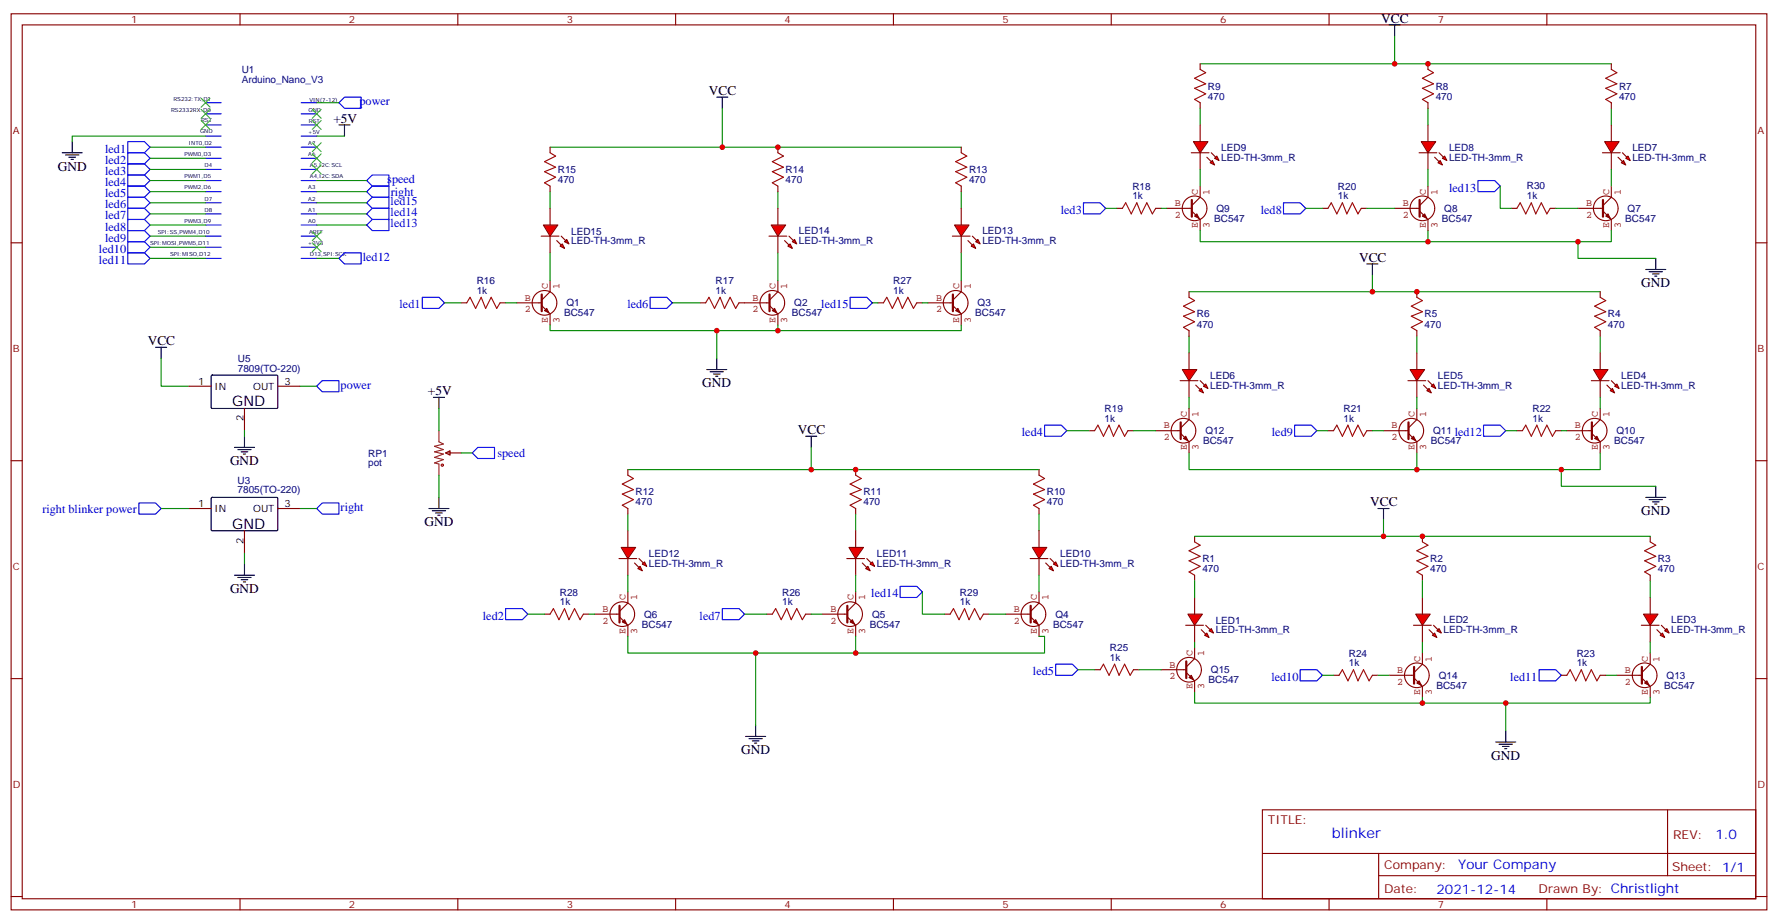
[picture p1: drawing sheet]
<svg xmlns="http://www.w3.org/2000/svg" width="564mm" height="292mm" viewBox="0 0 564 292" stroke-linecap="round" stroke-linejoin="round" font-family="sans-serif">
<defs><g id="words">
<g font-size="4.6">
<text x="73.7" y="128.9">GND</text>
<text x="73.7" y="167.7">GND</text>
</g>
<text font-size="4.6" fill="#00f" x="422.8" y="266">blinker</text>
<g font-size="4.2">
<text x="438.5" y="7.2">VCC</text>
<text x="225.1" y="30.1">VCC</text>
<text x="105.8" y="38.9">+5V</text>
<text x="18.3" y="54.1">GND</text>
<text x="431.4" y="83">VCC</text>
<text x="521.1" y="91.2">GND</text>
<text x="46.9" y="109.5">VCC</text>
<text x="135.8" y="125.4">+5V</text>
<text x="223" y="122.9">GND</text>
<text x="253.3" y="137.7">VCC</text>
<text x="73" y="147.6">GND</text>
<text x="435" y="160.7">VCC</text>
<text x="134.8" y="167">GND</text>
<text x="521.1" y="163.5">GND</text>
<text x="73" y="188.2">GND</text>
<text x="235.3" y="239.3">GND</text>
<text x="473.4" y="241.1">GND</text>
</g>
<g font-size="4.2" fill="#00f">
<text x="544.6" y="266.2">1.0</text>
<text x="462.9" y="275.8">Your Company</text>
<text x="456" y="283.6">2021-12-14</text>
</g>
<g font-size="3.9" fill="#00f">
<text x="114.1" y="33.3">power</text>
<text x="33.4" y="48.5">led1</text>
<text x="33.4" y="52">led2</text>
<text x="33.4" y="55.5">led3</text>
<text x="33.4" y="59.1">led4</text>
<text x="122.9" y="58">speed</text>
<text x="33.4" y="62.6">led5</text>
<text x="124" y="65.1">led15</text>
<text x="124.1" y="62.1">right</text>
<text x="460.1" y="60.8">led13</text>
<text x="33.4" y="66.1">led6</text>
<text x="33.4" y="69.6">led7</text>
<text x="124" y="68.7">led14</text>
<text x="336.8" y="67.9">led3</text>
<text x="400.3" y="67.9">led8</text>
<text x="33.4" y="73.2">led8</text>
<text x="33.4" y="76.7">led9</text>
<text x="124" y="72.2">led13</text>
<text x="31.4" y="80.2">led10</text>
<text x="31.4" y="83.7">led11</text>
<text x="115.2" y="82.8">led12</text>
<text x="126.9" y="97.9">led1</text>
<text x="199.2" y="97.9">led6</text>
<text x="260.7" y="97.9">led15</text>
<text x="108.1" y="123.3">power</text>
<text x="324.4" y="138.4">led4</text>
<text x="403.8" y="138.4">led9</text>
<text x="461.8" y="138.4">led12</text>
<text x="157.9" y="145">speed</text>
<text x="13.5" y="162.7">right blinker power</text>
<text x="108.1" y="162.1">right</text>
<text x="276.6" y="189.6">led14</text>
<text x="153.3" y="196.6">led2</text>
<text x="222.1" y="196.6">led7</text>
<text x="327.9" y="214.3">led5</text>
<text x="403.6" y="216">led10</text>
<text x="479.5" y="216">led11</text>
</g>
<g font-size="3.9" fill="#800">
<text x="402.5" y="261.5">TITLE:</text>
<text x="531.1" y="266.2">REV:</text>
<text x="439.4" y="275.7">Company:</text>
<text x="530.8" y="276.4">Sheet: 1/1</text>
<text x="439.4" y="283.4">Date:</text>
<text x="488.5" y="283.5">Drawn By: Christlight</text>
</g>
<g font-size="3.2" fill="#800">
<text x="41.6" y="7.4">1</text>
<text x="110.8" y="7.4">2</text>
<text x="179.9" y="7.4">3</text>
<text x="249.1" y="7.4">4</text>
<text x="318.2" y="7.4">5</text>
<text x="387.3" y="7.4">6</text>
<text x="456.5" y="7.4">7</text>
<text x="4.1" y="42.5">A</text>
<text x="557.9" y="42.5">A</text>
<text x="4.1" y="111.6">B</text>
<text x="557.9" y="111.6">B</text>
<text x="4.1" y="180.8">C</text>
<text x="557.9" y="180.8">C</text>
<text x="4.1" y="249.9">D</text>
<text x="557.9" y="249.9">D</text>
<text x="41.6" y="288.2">1</text>
<text x="110.8" y="288.2">2</text>
<text x="179.9" y="288.2">3</text>
<text x="249.1" y="288.2">4</text>
<text x="318.2" y="288.2">5</text>
<text x="387.3" y="288.2">6</text>
<text x="456.5" y="288.2">7</text>
</g>
<g font-size="3.2" fill="#000080">
<text x="76.7" y="23.3">U1</text>
<text x="76.7" y="26.2">Arduino_Nano_V3</text>
<text x="383.5" y="28.4">R9</text>
<text x="455.8" y="28.4">R8</text>
<text x="514" y="28.4">R7</text>
<text x="383.5" y="31.6">470</text>
<text x="455.8" y="31.6">470</text>
<text x="514" y="31.6">470</text>
<text x="460" y="47.8">LED8</text>
<text x="518.2" y="47.8">LED7</text>
<text x="387.7" y="51">LED-TH-3mm_R</text>
<text x="387.7" y="48">LED9</text>
<text x="460" y="51.1">LED-TH-3mm_R</text>
<text x="518.2" y="51.1">LED-TH-3mm_R</text>
<text x="177.1" y="58.1">470</text>
<text x="177.1" y="54.9">R15</text>
<text x="249.4" y="58.1">470</text>
<text x="249.4" y="54.9">R14</text>
<text x="307.6" y="58.1">470</text>
<text x="307.6" y="54.9">R13</text>
<text x="359.5" y="63.3">1k</text>
<text x="359.5" y="60.2">R18</text>
<text x="424.8" y="63.3">1k</text>
<text x="424.8" y="60.2">R20</text>
<text x="484.7" y="63.3">1k</text>
<text x="484.7" y="60.1">R30</text>
<text x="385.4" y="70.4">BC547</text>
<text x="386.2" y="67.2">Q9</text>
<text x="457.8" y="70.4">BC547</text>
<text x="458.5" y="67.2">Q8</text>
<text x="516" y="70.4">BC547</text>
<text x="516.7" y="67.2">Q7</text>
<text x="181.3" y="77.5">LED-TH-3mm_R</text>
<text x="181.3" y="74.5">LED15</text>
<text x="253.6" y="77.5">LED-TH-3mm_R</text>
<text x="253.6" y="74.3">LED14</text>
<text x="311.9" y="77.5">LED-TH-3mm_R</text>
<text x="311.9" y="74.3">LED13</text>
<text x="151.3" y="93.3">1k</text>
<text x="151.3" y="90.1">R16</text>
<text x="227.2" y="93.3">1k</text>
<text x="227.2" y="90.1">R17</text>
<text x="283.6" y="93.3">1k</text>
<text x="283.6" y="90.2">R27</text>
<text x="179.1" y="100.4">BC547</text>
<text x="179.8" y="97.2">Q1</text>
<text x="251.4" y="100.4">BC547</text>
<text x="252.1" y="97.2">Q2</text>
<text x="309.6" y="100.4">BC547</text>
<text x="310.3" y="97.2">Q3</text>
<text x="379.9" y="100.7">R6</text>
<text x="452.3" y="100.7">R5</text>
<text x="510.5" y="100.7">R4</text>
<text x="379.9" y="103.9">470</text>
<text x="452.3" y="103.9">470</text>
<text x="510.5" y="103.9">470</text>
<text x="75.5" y="117.9">7809(TO-220)</text>
<text x="75.5" y="114.8">U5</text>
<text x="384.2" y="123.3">LED-TH-3mm_R</text>
<text x="384.2" y="120.3">LED6</text>
<text x="456.5" y="123.4">LED-TH-3mm_R</text>
<text x="456.5" y="120.2">LED5</text>
<text x="514.7" y="123.4">LED-TH-3mm_R</text>
<text x="514.7" y="120.2">LED4</text>
<text x="350.7" y="130.8">R19</text>
<text x="426.5" y="130.8">R21</text>
<text x="486.5" y="130.8">R22</text>
<text x="350.7" y="133.8">1k</text>
<text x="382.7" y="137.8">Q12</text>
<text x="426.5" y="133.8">1k</text>
<text x="455" y="137.8">Q11</text>
<text x="486.5" y="133.8">1k</text>
<text x="513.2" y="137.8">Q10</text>
<text x="381.9" y="141">BC547</text>
<text x="454.2" y="141">BC547</text>
<text x="512.4" y="141">BC547</text>
<text x="116.9" y="148">pot</text>
<text x="116.9" y="144.9">RP1</text>
<text x="75.4" y="153.5">U3</text>
<text x="75.4" y="156.6">7805(TO-220)</text>
<text x="201.8" y="160.4">470</text>
<text x="201.8" y="157.2">R12</text>
<text x="274.1" y="160.4">470</text>
<text x="274.1" y="157.2">R11</text>
<text x="332.3" y="160.4">470</text>
<text x="332.3" y="157.2">R10</text>
<text x="206" y="179.8">LED-TH-3mm_R</text>
<text x="206" y="176.8">LED12</text>
<text x="278.3" y="179.8">LED-TH-3mm_R</text>
<text x="278.3" y="176.6">LED11</text>
<text x="336.5" y="179.8">LED-TH-3mm_R</text>
<text x="336.5" y="176.6">LED10</text>
<text x="381.7" y="178.4">R1</text>
<text x="454" y="178.4">R2</text>
<text x="526.3" y="178.4">R3</text>
<text x="381.7" y="181.6">470</text>
<text x="454" y="181.6">470</text>
<text x="526.3" y="181.6">470</text>
<text x="177.7" y="189">R28</text>
<text x="248.3" y="189">R26</text>
<text x="304.7" y="189">R29</text>
<text x="177.7" y="192.1">1k</text>
<text x="204.5" y="196">Q6</text>
<text x="248.3" y="192.1">1k</text>
<text x="276.8" y="196">Q5</text>
<text x="304.7" y="192.1">1k</text>
<text x="335" y="196">Q4</text>
<text x="385.9" y="197.9">LED1</text>
<text x="458.3" y="197.8">LED2</text>
<text x="530.6" y="197.8">LED3</text>
<text x="203.8" y="199.2">BC547</text>
<text x="276.1" y="199.2">BC547</text>
<text x="334.3" y="199.2">BC547</text>
<text x="385.9" y="200.9">LED-TH-3mm_R</text>
<text x="458.3" y="201">LED-TH-3mm_R</text>
<text x="530.6" y="201">LED-TH-3mm_R</text>
<text x="352.4" y="209.7">1k</text>
<text x="352.4" y="206.7">R25</text>
<text x="428.2" y="208.4">R24</text>
<text x="500.5" y="208.4">R23</text>
<text x="384.4" y="213.6">Q15</text>
<text x="428.2" y="211.5">1k</text>
<text x="456.7" y="215.4">Q14</text>
<text x="500.5" y="211.5">1k</text>
<text x="529.1" y="215.4">Q13</text>
<text x="383.7" y="216.8">BC547</text>
<text x="456" y="218.6">BC547</text>
<text x="528.3" y="218.6">BC547</text>
</g>
<g font-size="3.2" fill="#840000">
<text x="373" y="65.4">B</text>
<text x="380.3" y="61.8" transform="rotate(-90 380.3 61.8)">C</text>
<text x="384" y="61.8" transform="rotate(-90 384 61.8)">1</text>
<text x="445.3" y="65.4">B</text>
<text x="452.6" y="61.8" transform="rotate(-90 452.6 61.8)">C</text>
<text x="456.3" y="61.8" transform="rotate(-90 456.3 61.8)">1</text>
<text x="503.5" y="65.4">B</text>
<text x="510.8" y="61.8" transform="rotate(-90 510.8 61.8)">C</text>
<text x="514.5" y="61.8" transform="rotate(-90 514.5 61.8)">1</text>
<text x="373" y="69.1">2</text>
<text x="445.3" y="69.1">2</text>
<text x="503.5" y="69.1">2</text>
<text x="380.3" y="72.4" transform="rotate(-90 380.3 72.4)">E</text>
<text x="384" y="72.4" transform="rotate(-90 384 72.4)">3</text>
<text x="452.6" y="72.4" transform="rotate(-90 452.6 72.4)">E</text>
<text x="456.3" y="72.4" transform="rotate(-90 456.3 72.4)">3</text>
<text x="510.8" y="72.4" transform="rotate(-90 510.8 72.4)">E</text>
<text x="514.5" y="72.4" transform="rotate(-90 514.5 72.4)">3</text>
<text x="166.6" y="95.4">B</text>
<text x="173.9" y="91.8" transform="rotate(-90 173.9 91.8)">C</text>
<text x="177.6" y="91.8" transform="rotate(-90 177.6 91.8)">1</text>
<text x="238.9" y="95.4">B</text>
<text x="246.2" y="91.8" transform="rotate(-90 246.2 91.8)">C</text>
<text x="249.9" y="91.8" transform="rotate(-90 249.9 91.8)">1</text>
<text x="297.1" y="95.4">B</text>
<text x="304.4" y="91.8" transform="rotate(-90 304.4 91.8)">C</text>
<text x="308.2" y="91.8" transform="rotate(-90 308.2 91.8)">1</text>
<text x="166.6" y="99.1">2</text>
<text x="238.9" y="99.1">2</text>
<text x="297.1" y="99.1">2</text>
<text x="173.9" y="102.3" transform="rotate(-90 173.9 102.3)">E</text>
<text x="177.6" y="102.3" transform="rotate(-90 177.6 102.3)">3</text>
<text x="246.2" y="102.3" transform="rotate(-90 246.2 102.3)">E</text>
<text x="249.9" y="102.3" transform="rotate(-90 249.9 102.3)">3</text>
<text x="304.4" y="102.3" transform="rotate(-90 304.4 102.3)">E</text>
<text x="308.2" y="102.3" transform="rotate(-90 308.2 102.3)">3</text>
<text x="369.5" y="136">B</text>
<text x="376.8" y="132.3" transform="rotate(-90 376.8 132.3)">C</text>
<text x="380.5" y="132.3" transform="rotate(-90 380.5 132.3)">1</text>
<text x="441.8" y="136">B</text>
<text x="449.1" y="132.3" transform="rotate(-90 449.1 132.3)">C</text>
<text x="452.8" y="132.3" transform="rotate(-90 452.8 132.3)">1</text>
<text x="500" y="136">B</text>
<text x="507.3" y="132.3" transform="rotate(-90 507.3 132.3)">C</text>
<text x="511" y="132.3" transform="rotate(-90 511 132.3)">1</text>
<text x="369.5" y="139.7">2</text>
<text x="376.8" y="142.9" transform="rotate(-90 376.8 142.9)">E</text>
<text x="380.5" y="142.9" transform="rotate(-90 380.5 142.9)">3</text>
<text x="441.8" y="139.7">2</text>
<text x="449.1" y="142.9" transform="rotate(-90 449.1 142.9)">E</text>
<text x="452.8" y="142.9" transform="rotate(-90 452.8 142.9)">3</text>
<text x="500" y="139.7">2</text>
<text x="507.3" y="142.9" transform="rotate(-90 507.3 142.9)">E</text>
<text x="511" y="142.9" transform="rotate(-90 511 142.9)">3</text>
<text x="198.6" y="190.5" transform="rotate(-90 198.6 190.5)">C</text>
<text x="202.3" y="190.5" transform="rotate(-90 202.3 190.5)">1</text>
<text x="270.9" y="190.5" transform="rotate(-90 270.9 190.5)">C</text>
<text x="274.6" y="190.5" transform="rotate(-90 274.6 190.5)">1</text>
<text x="329.1" y="190.5" transform="rotate(-90 329.1 190.5)">C</text>
<text x="332.8" y="190.5" transform="rotate(-90 332.8 190.5)">1</text>
<text x="191.3" y="194.2">B</text>
<text x="191.3" y="197.9">2</text>
<text x="263.6" y="194.2">B</text>
<text x="263.6" y="197.9">2</text>
<text x="321.8" y="194.2">B</text>
<text x="321.8" y="197.9">2</text>
<text x="198.6" y="201.1" transform="rotate(-90 198.6 201.1)">E</text>
<text x="202.3" y="201.1" transform="rotate(-90 202.3 201.1)">3</text>
<text x="270.9" y="201.1" transform="rotate(-90 270.9 201.1)">E</text>
<text x="274.6" y="201.1" transform="rotate(-90 274.6 201.1)">3</text>
<text x="329.1" y="201.1" transform="rotate(-90 329.1 201.1)">E</text>
<text x="332.8" y="201.1" transform="rotate(-90 332.8 201.1)">3</text>
<text x="378.5" y="208.2" transform="rotate(-90 378.5 208.2)">C</text>
<text x="382.2" y="208.2" transform="rotate(-90 382.2 208.2)">1</text>
<text x="450.8" y="209.9" transform="rotate(-90 450.8 209.9)">C</text>
<text x="454.6" y="209.9" transform="rotate(-90 454.6 209.9)">1</text>
<text x="523.2" y="209.9" transform="rotate(-90 523.2 209.9)">C</text>
<text x="526.9" y="209.9" transform="rotate(-90 526.9 209.9)">1</text>
<text x="371.2" y="211.8">B</text>
<text x="371.2" y="215.5">2</text>
<text x="443.5" y="213.6">B</text>
<text x="515.9" y="213.6">B</text>
<text x="378.5" y="218.8" transform="rotate(-90 378.5 218.8)">E</text>
<text x="382.2" y="218.8" transform="rotate(-90 382.2 218.8)">3</text>
<text x="443.5" y="217.3">2</text>
<text x="450.8" y="220.5" transform="rotate(-90 450.8 220.5)">E</text>
<text x="454.6" y="220.5" transform="rotate(-90 454.6 220.5)">3</text>
<text x="515.9" y="217.3">2</text>
<text x="523.2" y="220.5" transform="rotate(-90 523.2 220.5)">E</text>
<text x="526.9" y="220.5" transform="rotate(-90 526.9 220.5)">3</text>
</g>
<g font-size="3.2">
<text x="62.9" y="122.2">1</text>
<text x="68.1" y="123.6">IN</text>
<text x="80.4" y="123.6">OUT</text>
<text x="90.3" y="122.2">3</text>
<text x="77.3" y="133.7" transform="rotate(-90 77.3 133.7)">2</text>
<text x="62.9" y="161">1</text>
<text x="90.3" y="161">3</text>
<text x="68.1" y="162.4">IN</text>
<text x="80.4" y="162.4">OUT</text>
<text x="77.3" y="172.5" transform="rotate(-90 77.3 172.5)">2</text>
</g>
<g font-size="1.8">
<text x="54.3" y="35.4">RS2332RX:D0</text>
<text x="55" y="31.9">RS232:TX,D1</text>
<text x="97.9" y="35.4">GND</text>
<text x="98.2" y="32.2">VIN(7-12)</text>
<text x="63.9" y="38.6">RST</text>
<text x="98.1" y="38.9">RST</text>
<text x="60" y="46">INT0,D2</text>
<text x="63.5" y="42.1">GND</text>
<text x="97.8" y="42.5">+5V</text>
<text x="97.9" y="46">A7</text>
<text x="58.6" y="49.5">PWM0,D3</text>
<text x="64.9" y="53.1">D4</text>
<text x="97.9" y="49.5">A6</text>
<text x="98.4" y="53.1">A5,I2C:SCL</text>
<text x="58.6" y="56.6">PWM1,D5</text>
<text x="98.4" y="56.6">A4,I2C:SDA</text>
<text x="58.6" y="60.1">PWM2,D6</text>
<text x="64.9" y="63.6">D7</text>
<text x="97.9" y="63.6">A2</text>
<text x="97.9" y="60.1">A3</text>
<text x="58.6" y="70.7">PWM3,D9</text>
<text x="64.9" y="67.2">D8</text>
<text x="97.9" y="70.7">A0</text>
<text x="97.9" y="67.2">A1</text>
<text x="47.6" y="77.8">SPI:MOSI,PWM5,D11</text>
<text x="50.1" y="74.2">SPI:SS,PWM4,D10</text>
<text x="97.8" y="77.8">+3V3</text>
<text x="98.1" y="74.2">AREF</text>
<text x="54" y="81.3">SPI:MISO,D12</text>
<text x="98.4" y="81.3">D13,SPI:SCK</text>
</g>
</g></defs>
<g fill="none" stroke="#870000" stroke-width=".35">
<path d="M3.5 4.4h557.4v284.3h-557.4zM7.1 7.9h550.3v277.3h-550.3zM76.2 4.4v3.5M145.3 4.4v3.5M214.5 4.4v3.5M283.6 4.4v3.5M352.8 4.4v3.5M421.9 4.4v3.5M491.1 4.4v3.5M3.5 77h3.6M557.4 77h3.5M3.5 146.2h3.6"/>
<path d="M557.4 146.2h3.5M3.5 215.3h3.6M557.4 215.3h3.5M400.8 257h156.6v28.2h-156.6zM529.4 257v20.9M400.8 270.8h156.5M437.7 277.9h119.6M437.7 270.8v14.1M3.5 284.5h3.6M76.2 285.2v3.5M145.3 285.2v3.5M214.5 285.2v3.5"/>
<path d="M283.6 285.2v3.5M352.8 285.2v3.5M421.9 285.2v3.5M491.1 285.2v3.5M557.4 284.5h3.5"/>
</g>
<g fill="none" stroke="#00f" stroke-width=".35">
<path d="M65.3 32.6h4.9M65.3 36.1h4.9M65.3 39.7h4.9M95.6 32.6h4.9M95.6 36.1h4.9M95.6 39.7h4.9M65.3 43.2h4.9M65.3 46.7h4.9M65.3 50.2h4.9M65.3 53.8h4.9M65.3 57.3h4.9M95.6 43.2h4.9"/>
<path d="M95.6 46.7h4.9M95.6 50.2h4.9M95.6 53.8h4.9M95.6 57.3h4.9M469.2 57.3h5.3l1.7 1.8-1.7 1.7h-5.3zM65.3 60.8h4.9M65.3 64.3h4.9M65.3 67.9h4.9M65.3 71.4h4.9M65.3 74.9h4.9M65.3 78.5h4.9M95.6 60.8h4.9"/>
<path d="M95.6 64.3h4.9M95.6 67.9h4.9M95.6 71.4h4.9M95.6 74.9h4.9M95.6 78.5h4.9M344 64.3h5.2l1.8 1.8-1.8 1.8h-5.2zM407.5 64.3h5.2l1.8 1.8-1.8 1.8h-5.2zM65.3 82h4.9M95.6 82h4.9M134.1 94.3h5.2l1.8 1.8-1.8 1.8h-5.2zM206.4 94.3h5.3l1.7 1.8-1.7 1.8h-5.3zM269.9 94.3h5.3l1.7 1.8-1.7 1.8h-5.3z"/>
<path d="M331.6 134.9h5.3l1.8 1.8-1.8 1.7h-5.3zM411 134.9h5.3l1.7 1.8-1.7 1.7h-5.3zM471 134.9h5.2l1.8 1.8-1.8 1.7h-5.2zM160.5 193.1h5.3l1.8 1.8-1.8 1.7h-5.3zM229.3 193.1h5.3l1.8 1.8-1.8 1.7h-5.3zM285.8 186.1h5.2l1.8 1.7-1.8 1.8h-5.2zM335.1 210.7h5.3l1.8 1.8-1.8 1.8h-5.3zM412.7 212.5h5.3l1.8 1.8-1.8 1.7h-5.3zM488.6 212.5h5.3l1.8 1.8-1.8 1.7h-5.3z"/>
</g>
<g fill="#850000" stroke="#850000" stroke-width=".35">
<path d="M172.9 98.6l.7-.7 .7 1.4z"/>
<path d="M245.2 98.6l.7-.7 .7 1.4z"/>
<path d="M303.4 98.6l.7-.7 .7 1.4z"/>
<path d="M328.1 197.3l.7-.7 .7 1.4z"/>
<path d="M269.9 197.3l.7-.7 .7 1.4z"/>
<path d="M197.6 197.3l.7-.7 .7 1.4z"/>
<path d="M509.8 68.6l.7-.7 .7 1.4z"/>
<path d="M451.6 68.6l.7-.7 .7 1.4z"/>
<path d="M379.9 67.9l.7 1.4-1.4-.7z"/>
<path d="M506.2 139.1l.7-.7 .7 1.4z"/>
<path d="M448 139.1l.7-.7 .7 1.4z"/>
<path d="M375.7 139.1l.7-.7 .7 1.4z"/>
<path d="M522.8 216l.7 1.5-1.4-.8z"/>
<path d="M449.8 216.7l.7-.7 .7 1.5z"/>
<path d="M377.5 215l.7-.7 .7 1.4z"/>
</g>
<g fill="none" stroke="#850000" stroke-width=".35">
<path d="M381 59.1v3.5l-2.6 2.6M453.3 59.1v3.5l-2.6 2.6M511.5 59.1v3.5l-2.6 2.6M370.4 66.1h8M378.4 67l2.6 2.6v3.6M383.2 66.1a3.9 3.9 0 0 0-5.6-3.5 3.9 3.9 0 0 0-.8 6.6 3.9 3.9 0 0 0 6.2-2.2l.1-.7M442.7 66.1h8M450.7 67l2.6 2.6v3.6M455.5 66.1a3.9 3.9 0 0 0-5.6-3.5 3.9 3.9 0 0 0-.8 6.6 3.9 3.9 0 0 0 6.3-2.2l.1-.7M500.9 66.1h8M508.9 67l2.6 2.6v3.6M513.7 66.1a3.9 3.9 0 0 0-5.6-3.5 3.9 3.9 0 0 0-.8 6.6 3.9 3.9 0 0 0 6.3-2.2l.1-.7"/>
<path d="M164 96.1h8M172 97l2.6 2.6v3.6M174.6 89v3.6l-2.6 2.6M176.8 96.1a3.9 3.9 0 0 0-5.6-3.5 3.9 3.9 0 0 0-.8 6.5 3.9 3.9 0 0 0 6.3-2.1l.1-.7M236.4 96.1h7.9M244.3 97l2.6 2.6v3.6M246.9 89v3.6l-2.6 2.6M249.1 96.1a3.9 3.9 0 0 0-5.6-3.5 3.9 3.9 0 0 0-.8 6.5 3.9 3.9 0 0 0 6.3-2.1l.1-.7M294.6 96.1h7.9M302.5 97l2.7 2.6v3.6M305.2 89v3.6l-2.7 2.6M307.3 96.1a3.9 3.9 0 0 0-5.6-3.5 3.9 3.9 0 0 0-.8 6.5 3.9 3.9 0 0 0 6.3-2.1l.1-.7"/>
<path d="M366.9 136.7h7.9M374.8 137.5l2.7 2.7v3.5M377.5 129.6v3.5l-2.7 2.7M379.6 136.7a3.9 3.9 0 0 0-5.6-3.6 3.9 3.9 0 0 0-.8 6.6 3.9 3.9 0 0 0 6.3-2.1l.1-.8M439.2 136.7h7.9M447.1 137.5l2.7 2.7v3.5M449.8 129.6v3.5l-2.7 2.7M451.9 136.7a3.9 3.9 0 0 0-5.6-3.6 3.9 3.9 0 0 0-.7 6.6 3.9 3.9 0 0 0 6.2-2.1l.1-.8M497.4 136.7h8M505.4 137.5l2.6 2.7v3.5M508 129.6v3.5l-2.6 2.7M510.2 136.7a3.9 3.9 0 0 0-5.6-3.6 3.9 3.9 0 0 0-.8 6.6 3.9 3.9 0 0 0 6.2-2.1l.1-.8"/>
<path d="M188.7 194.9h8M196.7 195.8l2.6 2.6v3.5M199.3 187.8v3.5l-2.6 2.7M201.5 194.9a3.9 3.9 0 0 0-5.6-3.6 3.9 3.9 0 0 0-.8 6.6 3.9 3.9 0 0 0 6.3-2.1l.1-.8M261.1 194.9h7.9M269 195.8l2.6 2.6v3.5M271.6 187.8v3.5l-2.6 2.7M273.8 194.9a3.9 3.9 0 0 0-5.6-3.6 3.9 3.9 0 0 0-.8 6.6 3.9 3.9 0 0 0 6.3-2.1l.1-.8M319.3 194.9h7.9M327.2 195.8l2.6 2.6v3.5M329.8 187.8v3.5l-2.6 2.7M332 194.9a3.9 3.9 0 0 0-5.6-3.6 3.9 3.9 0 0 0-.8 6.6 3.9 3.9 0 0 0 6.3-2.1l.1-.8"/>
<path d="M368.7 212.5h7.9M376.6 213.4l2.6 2.6v3.6M379.2 205.5v3.5l-2.6 2.6M381.4 212.5a3.9 3.9 0 0 0-5.6-3.5 3.9 3.9 0 0 0-.8 6.6 3.9 3.9 0 0 0 6.3-2.2l.1-.7M441 214.3h7.9M448.9 215.2l2.7 2.6v3.5M451.6 207.2v3.5l-2.7 2.7M453.7 214.3a3.9 3.9 0 0 0-5.6-3.6 3.9 3.9 0 0 0-.8 6.6 3.9 3.9 0 0 0 6.3-2.1l.1-.7M513.3 214.3h7.9M521.2 215.2l2.7 2.6v3.5M523.9 207.2v3.5l-2.7 2.7M526 214.3a3.9 3.9 0 0 0-5.6-3.6 3.9 3.9 0 0 0-.8 6.6 3.9 3.9 0 0 0 6.3-2.1l.1-.7"/>
</g>
<g fill="none" stroke="#850000" stroke-width=".71">
<path d="M378.4 63.5v5.3M450.7 63.5v5.3M508.9 63.5v5.3M172 93.5v5.2M244.3 93.5v5.2M302.5 93.5v5.2M374.8 134v5.3M447.1 134v5.3M505.4 134v5.3M196.7 192.2v5.3M269 192.2v5.3M327.2 192.2v5.3"/>
<path d="M376.6 209.9v5.3M448.9 211.6v5.3M521.2 211.6v5.3"/>
</g>
<path d="M381 73.2v3.5h130.5v-3.5M453.3 73.2v3.5M174.6 103.2v1.7h130.6v-1.7M246.9 103.2v1.7M377.5 143.7v5.3h130.5v-5.3M449.8 143.7v5.3M199.3 201.9v5.3h132.3v-5.3h-1.8M271.6 201.9v5.3M379.2 219.6v3.5h144.7v-1.8M509.8 214.3h3.5M451.6 221.3v1.8" fill="none" stroke="#008700" stroke-width=".35"/>
<g fill="#f00" stroke="#870000" stroke-width=".35">
<path d="M377.1 194.9h4.6l-2.5 3.5z"/>
<path d="M376.4 198.4h5.7z"/>
</g>
<g fill="#870000" stroke="#870000" stroke-width=".35">
<path d="M382.8 198.4l1.4 1.4z"/>
<path d="M381.4 199.8l1.4 1.4z"/>
</g>
<g fill="#f00" stroke="#870000" stroke-width=".35">
<path d="M384.5 199.5l.7 1.4-1.4-.7z"/>
<path d="M383.1 200.9l.7 1.4-1.4-.7z"/>
</g>
<path d="M379.2 189.6v5.3M379.2 198.4v5.3" fill="none" stroke="#870000" stroke-width=".35"/>
<g fill="#f00" stroke="#870000" stroke-width=".35">
<path d="M449.4 194.9h4.6l-2.4 3.5z"/>
<path d="M448.7 198.4h5.7z"/>
</g>
<g fill="#870000" stroke="#870000" stroke-width=".35">
<path d="M455.1 198.4l1.4 1.4z"/>
<path d="M453.7 199.8l1.4 1.4z"/>
</g>
<g fill="#f00" stroke="#870000" stroke-width=".35">
<path d="M456.1 200.2l.7-.7 .8 1.4z"/>
<path d="M454.7 201.6l.7-.7 .7 1.4z"/>
</g>
<path d="M451.6 189.6v5.3M451.6 198.4v5.3" fill="none" stroke="#870000" stroke-width=".35"/>
<g fill="#f00" stroke="#870000" stroke-width=".35">
<path d="M521.8 194.9h4.5l-2.4 3.5z"/>
<path d="M521.1 198.4h5.6z"/>
</g>
<g fill="#870000" stroke="#870000" stroke-width=".35">
<path d="M527.4 198.4l1.4 1.4z"/>
<path d="M526 199.8l1.4 1.4z"/>
</g>
<g fill="#f00" stroke="#870000" stroke-width=".35">
<path d="M529.2 199.5l.7 1.4-1.4-.7z"/>
<path d="M527 201.6l.8-.7 .7 1.4z"/>
</g>
<g fill="none" stroke="#870000" stroke-width=".35">
<path d="M377.5 92.6v1.7M449.8 92.6v1.7M508 92.6v1.7M377.5 104.9v1.8M449.8 104.9v1.8M508 104.9v1.8M379.2 170.2v1.7M451.6 170.2v1.7M523.9 170.2v1.7M379.2 182.5v1.8M451.6 182.5v1.8M523.9 182.5v1.8"/>
<path d="M523.9 189.6v5.3M523.9 198.4v5.3"/>
</g>
<path d="M377.5 94.3l1.7 1.1-3.5 1.8 3.5 1.7-3.5 1.4 3.5 1.8-3.5 1.8 1.8 1M449.8 94.3l1.8 1.1-3.6 1.8 3.6 1.7-3.6 1.4 3.6 1.8-3.6 1.8 1.8 1M508 94.3l1.8 1.1-3.6 1.8 3.6 1.7-3.6 1.4 3.6 1.8-3.6 1.8 1.8 1M379.2 171.9l1.8 1.1-3.5 1.8 3.5 1.7-3.5 1.4 3.5 1.8-3.5 1.8 1.7 1M451.6 171.9l1.7 1.1-3.5 1.8 3.5 1.7-3.5 1.4 3.5 1.8-3.5 1.8 1.8 1M523.9 171.9l1.7 1.1-3.5 1.8 3.5 1.7-3.5 1.4 3.5 1.8-3.5 1.8 1.8 1" fill="none" stroke="#a10000" stroke-width=".35"/>
<path d="M377.5 92.6h130.5M377.5 106.7v5.3M449.8 106.7v5.3M508 106.7v5.3M379.2 170.2h144.7M379.2 184.3v5.3M451.6 184.3v5.3M523.9 184.3v5.3M379.2 203.7v1.8M451.6 203.7v3.5M523.9 203.7v3.5" fill="none" stroke="#008700" stroke-width=".35"/>
<g fill="#f00" stroke="#870000" stroke-width=".35">
<path d="M505.9 117.3h4.6l-2.5 3.5z"/>
<path d="M505.2 120.8h5.6z"/>
</g>
<g fill="#870000" stroke="#870000" stroke-width=".35">
<path d="M511.5 120.8l1.4 1.4z"/>
<path d="M510.1 122.2l1.4 1.4z"/>
</g>
<g fill="#f00" stroke="#870000" stroke-width=".35">
<path d="M512.6 122.6l.7-.8 .7 1.5z"/>
<path d="M511.2 124l.7-.7 .7 1.4z"/>
</g>
<path d="M508 112v5.3M508 120.8v5.3" fill="none" stroke="#870000" stroke-width=".35"/>
<g fill="#f00" stroke="#870000" stroke-width=".35">
<path d="M447.7 117.3h4.6l-2.5 3.5z"/>
<path d="M447 120.8h5.6z"/>
</g>
<g fill="#870000" stroke="#870000" stroke-width=".35">
<path d="M453.3 120.8l1.4 1.4z"/>
<path d="M451.9 122.2l1.4 1.4z"/>
</g>
<g fill="#f00" stroke="#870000" stroke-width=".35">
<path d="M454.4 122.6l.7-.8 .7 1.5z"/>
<path d="M453 124l.7-.7 .7 1.4z"/>
</g>
<path d="M449.8 112v5.3M449.8 120.8v5.3" fill="none" stroke="#870000" stroke-width=".35"/>
<g fill="#f00" stroke="#870000" stroke-width=".35">
<path d="M375.4 117.3h4.5l-2.4 3.5z"/>
<path d="M374.6 120.8h5.7z"/>
</g>
<g fill="#870000" stroke="#870000" stroke-width=".35">
<path d="M381 120.8l1.4 1.4z"/>
<path d="M379.6 122.2l1.4 1.4z"/>
</g>
<g fill="#f00" stroke="#870000" stroke-width=".35">
<path d="M382.1 122.6l.7-.8 .7 1.5z"/>
<path d="M380.6 124l.8-.7 .7 1.4z"/>
</g>
<path d="M381 20.2v1.8M381 32.6v1.8M453.3 20.2v1.8M453.3 32.6v1.8M511.5 20.2v1.8M511.5 32.6v1.8M377.5 112v5.3M377.5 120.8v5.3" fill="none" stroke="#870000" stroke-width=".35"/>
<path d="M381 34.4v5.3M381 20.2h130.5M453.3 34.4v5.3M511.5 34.4v5.3M377.5 126.1v3.5M449.8 126.1v3.5M508 126.1v3.5" fill="none" stroke="#008700" stroke-width=".35"/>
<path d="M381 22l1.8 1.1-3.6 1.7 3.6 1.8-3.6 1.4 3.6 1.8-3.6 1.7 1.8 1.1M453.3 22l1.8 1.1-3.5 1.7 3.5 1.8-3.5 1.4 3.5 1.8-3.5 1.7 1.7 1.1M511.5 22l1.8 1.1-3.5 1.7 3.5 1.8-3.5 1.4 3.5 1.8-3.5 1.7 1.7 1.1" fill="none" stroke="#a10000" stroke-width=".35"/>
<g fill="#f00" stroke="#870000" stroke-width=".35">
<path d="M509.4 44.9h4.6l-2.5 3.6z"/>
<path d="M508.7 48.5h5.6z"/>
</g>
<g fill="#870000" stroke="#870000" stroke-width=".35">
<path d="M515.1 48.5l1.4 1.4z"/>
<path d="M513.6 49.9l1.5 1.4z"/>
</g>
<g fill="#f00" stroke="#870000" stroke-width=".35">
<path d="M516.8 49.5l.7 1.4-1.4-.7z"/>
<path d="M514.7 51.6l.7-.7 .7 1.5z"/>
</g>
<path d="M511.5 39.7v5.2M511.5 48.5v5.3" fill="none" stroke="#870000" stroke-width=".35"/>
<g fill="#f00" stroke="#870000" stroke-width=".35">
<path d="M451.2 44.9h4.6l-2.5 3.6z"/>
<path d="M450.5 48.5h5.6z"/>
</g>
<g fill="#870000" stroke="#870000" stroke-width=".35">
<path d="M456.8 48.5l1.5 1.4z"/>
<path d="M455.4 49.9l1.4 1.4z"/>
</g>
<g fill="#f00" stroke="#870000" stroke-width=".35">
<path d="M457.9 50.2l.7-.7 .7 1.4z"/>
<path d="M456.5 51.6l.7-.7 .7 1.5z"/>
</g>
<path d="M453.3 39.7v5.2M453.3 48.5v5.3" fill="none" stroke="#870000" stroke-width=".35"/>
<g fill="#f00" stroke="#870000" stroke-width=".35">
<path d="M378.9 44.9h4.6l-2.5 3.6z"/>
<path d="M378.2 48.5h5.6z"/>
</g>
<g fill="#870000" stroke="#870000" stroke-width=".35">
<path d="M384.5 48.5l1.4 1.4z"/>
<path d="M383.1 49.9l1.4 1.4z"/>
</g>
<g fill="#f00" stroke="#870000" stroke-width=".35">
<path d="M385.6 50.2l.7-.7 .7 1.4z"/>
<path d="M384.2 51.6l.7-.7 .7 1.5z"/>
</g>
<path d="M381 39.7v5.2M381 48.5v5.3M199.3 149v1.8M271.6 149v1.8M329.8 149v1.8M199.3 161.4v1.7M271.6 161.4v1.7M329.8 161.4v1.7" fill="none" stroke="#870000" stroke-width=".35"/>
<path d="M381 53.8v5.3M453.3 53.8v5.3M511.5 53.8v5.3M199.3 149h130.5M199.3 163.1v5.3M271.6 163.1v5.3M329.8 163.1v5.3" fill="none" stroke="#008700" stroke-width=".35"/>
<path d="M199.3 150.8l1.8 1-3.5 1.8 3.5 1.8-3.5 1.4 3.5 1.7-3.5 1.8 1.7 1.1M271.6 150.8l1.8 1-3.5 1.8 3.5 1.8-3.5 1.4 3.5 1.7-3.5 1.8 1.7 1.1M329.8 150.8l1.8 1-3.5 1.8 3.5 1.8-3.5 1.4 3.5 1.7-3.5 1.8 1.7 1.1" fill="none" stroke="#a10000" stroke-width=".35"/>
<g fill="#f00" stroke="#870000" stroke-width=".35">
<path d="M327.7 173.7h4.6l-2.5 3.5z"/>
<path d="M327 177.2h5.7z"/>
</g>
<g fill="#870000" stroke="#870000" stroke-width=".35">
<path d="M333.4 177.2l1.4 1.4z"/>
<path d="M332 178.6l1.4 1.5z"/>
</g>
<g fill="#f00" stroke="#870000" stroke-width=".35">
<path d="M334.4 179l.7-.7 .7 1.4z"/>
<path d="M333 180.4l.7-.7 .7 1.4z"/>
</g>
<path d="M329.8 168.4v5.3M329.8 177.2v5.3" fill="none" stroke="#870000" stroke-width=".35"/>
<g fill="#f00" stroke="#870000" stroke-width=".35">
<path d="M269.5 173.7h4.6l-2.5 3.5z"/>
<path d="M268.8 177.2h5.7z"/>
</g>
<g fill="#870000" stroke="#870000" stroke-width=".35">
<path d="M275.2 177.2l1.4 1.4z"/>
<path d="M273.8 178.6l1.4 1.5z"/>
</g>
<g fill="#f00" stroke="#870000" stroke-width=".35">
<path d="M276.2 179l.7-.7 .7 1.4z"/>
<path d="M274.8 180.4l.7-.7 .7 1.4z"/>
</g>
<path d="M271.6 168.4v5.3M271.6 177.2v5.3" fill="none" stroke="#870000" stroke-width=".35"/>
<g fill="#f00" stroke="#870000" stroke-width=".35">
<path d="M197.2 173.7h4.6l-2.5 3.5z"/>
<path d="M196.5 177.2h5.6z"/>
</g>
<g fill="#870000" stroke="#870000" stroke-width=".35">
<path d="M202.8 177.2l1.5 1.4z"/>
<path d="M201.4 178.6l1.4 1.5z"/>
</g>
<g fill="#f00" stroke="#870000" stroke-width=".35">
<path d="M203.9 179l.7-.7 .7 1.4z"/>
<path d="M202.5 180.4l.7-.7 .7 1.4z"/>
</g>
<path d="M174.6 46.7v1.8M174.6 59.1v1.7M246.9 46.7v1.8M246.9 59.1v1.7M305.2 46.7v1.8M305.2 59.1v1.7M199.3 168.4v5.3M199.3 177.2v5.3" fill="none" stroke="#870000" stroke-width=".35"/>
<path d="M174.6 46.7h130.6M174.6 60.8v5.3M246.9 60.8v5.3M305.2 60.8v5.3M199.3 182.5v5.3M271.6 182.5v5.3M329.8 182.5v5.3" fill="none" stroke="#008700" stroke-width=".35"/>
<path d="M174.6 48.5l1.8 1-3.5 1.8 3.5 1.8-3.5 1.4 3.5 1.7-3.5 1.8 1.7 1.1M246.9 48.5l1.8 1-3.5 1.8 3.5 1.8-3.5 1.4 3.5 1.7-3.5 1.8 1.7 1.1M305.2 48.5l1.7 1-3.5 1.8 3.5 1.8-3.5 1.4 3.5 1.7-3.5 1.8 1.8 1.1" fill="none" stroke="#a10000" stroke-width=".35"/>
<g fill="#f00" stroke="#870000" stroke-width=".35">
<path d="M303 71.4h4.6l-2.4 3.5z"/>
<path d="M302.3 74.9h5.7z"/>
</g>
<g fill="#870000" stroke="#870000" stroke-width=".35">
<path d="M308.7 74.9l1.4 1.4z"/>
<path d="M307.3 76.3l1.4 1.5z"/>
</g>
<g fill="#f00" stroke="#870000" stroke-width=".35">
<path d="M310.4 76l.7 1.4-1.4-.7z"/>
<path d="M308.3 78.1l.7-.7 .7 1.4z"/>
</g>
<path d="M305.2 66.1v5.3M305.2 74.9v5.3" fill="none" stroke="#870000" stroke-width=".35"/>
<g fill="#f00" stroke="#870000" stroke-width=".35">
<path d="M244.8 71.4h4.6l-2.5 3.5z"/>
<path d="M244.1 74.9h5.7z"/>
</g>
<g fill="#870000" stroke="#870000" stroke-width=".35">
<path d="M250.5 74.9l1.4 1.4z"/>
<path d="M249.1 76.3l1.4 1.5z"/>
</g>
<g fill="#f00" stroke="#870000" stroke-width=".35">
<path d="M251.5 76.7l.7-.7 .7 1.4z"/>
<path d="M250.1 78.1l.7-.7 .7 1.4z"/>
</g>
<path d="M246.9 66.1v5.3M246.9 74.9v5.3" fill="none" stroke="#870000" stroke-width=".35"/>
<g fill="#f00" stroke="#870000" stroke-width=".35">
<path d="M172.5 71.4h4.6l-2.5 3.5z"/>
<path d="M171.8 74.9h5.6z"/>
</g>
<g fill="#870000" stroke="#870000" stroke-width=".35">
<path d="M178.2 74.9l1.4 1.4z"/>
<path d="M176.7 76.3l1.5 1.5z"/>
</g>
<g fill="#f00" stroke="#870000" stroke-width=".35">
<path d="M179.9 76l.7 1.4-1.4-.7z"/>
<path d="M177.8 78.1l.7-.7 .7 1.4z"/>
</g>
<g fill="none" stroke="#870000" stroke-width=".35">
<path d="M174.6 66.1v5.3M174.6 74.9v5.3M354.5 66.1h1.8M366.9 66.1h1.8M419.8 66.1h1.8M432.2 66.1h1.7M479.8 66.1h1.7M492.1 66.1h1.8M146.4 96.1h1.8M158.7 96.1h1.8M222.2 96.1h1.8M234.6 96.1h1.8"/>
<path d="M278.7 96.1h1.8M291 96.1h1.8M60 122.6h7M77.6 129.6v7.1M88.2 122.6h7M345.7 136.7h1.8M358.1 136.7h1.7M421.6 136.7h1.7M433.9 136.7h1.8M481.5 136.7h1.8M493.9 136.7h1.8M141.5 143.7l1.4-.7v1.4z"/>
<path d="M141.5 143.7h4.9M60 161.4h7M77.6 168.4v7.1M88.2 161.4h7M172.9 194.9h1.7M185.2 194.9h1.8M243.4 194.9h1.8M255.8 194.9h1.7M299.9 194.9h1.7M312.2 194.9h1.8M347.5 212.5h1.7M359.8 212.5h1.8"/>
<path d="M423.3 214.3h1.8M435.7 214.3h1.7M495.7 214.3h1.7M508 214.3h1.8"/>
</g>
<g fill="none" stroke="#008700" stroke-width=".35">
<path d="M442.7 11.4v8.8M100.5 32.6h7.1M229.3 34.4v12.3M47.6 57.3h17.7M47.6 53.8h17.7M47.6 50.2h17.7M47.6 46.7h17.7M65.3 43.2h-42.4v1.7M100.5 57.3h15.9M100.5 43.2h8.9M476.2 59.1v7h3.6M47.6 64.3h17.7"/>
<path d="M47.6 67.9h17.7M47.6 71.4h17.7M47.6 78.5h17.7M47.6 74.9h17.7M47.6 60.8h17.7M100.5 64.3h15.9M100.5 67.9h15.9M100.5 71.4h15.9M100.5 60.8h15.9M351 66.1h3.5M368.7 66.1h1.7M414.5 66.1h5.3"/>
<path d="M433.9 66.1h8.8M493.9 66.1h7M500.9 76.7v5.3h24.7M47.6 82h17.7M100.5 82h7.1M141.1 96.1h5.3M160.5 96.1h3.5M174.6 80.2v8.8M213.4 96.1h8.8M246.9 80.2v8.8M276.9 96.1h1.8M292.8 96.1h1.8"/>
<path d="M305.2 80.2v8.8M435.7 87.3v5.3M51.2 113.7v8.9h8.8M227.5 104.9v8.8M77.6 136.7v1.7M95.2 122.6h5.3M139.3 129.6v7.1M338.7 136.7h7M359.8 136.7h7.1M418 136.7h3.6M435.7 136.7h3.5M478 136.7h3.5"/>
<path d="M495.7 136.7h1.7M139.3 150.8v7M146.4 143.7h3.5M257.5 142v7M495.7 149v5.3h29.9M51.2 161.4h8.8M77.6 175.5v3.5M95.2 161.4h5.3M439.2 164.9v5.3M167.6 194.9h5.3M187 194.9h1.7M236.4 194.9h7"/>
<path d="M257.5 194.9h3.6M292.8 187.8v7.1h7.1M314 194.9h5.3M239.9 207.2v23M342.2 212.5h5.3M361.6 212.5h7.1M419.8 214.3h3.5M437.4 214.3h3.6M478 223.1v8.8"/>
</g>
<g fill="none" stroke="#a10000" stroke-width=".35">
<path d="M356.3 66.1l1.1-1.8 1.7 3.6 1.8-3.6 1.4 3.6 1.8-3.6 1.7 3.6 1.1-1.8M421.6 66.1l1-1.8 1.8 3.6 1.8-3.6 1.4 3.6 1.7-3.6 1.8 3.6 1.1-1.8M481.5 66.1l1.1-1.8 1.8 3.6 1.7-3.6 1.4 3.6 1.8-3.6 1.8 3.6 1-1.8M148.2 96.1l1-1.8 1.8 3.6 1.8-3.6 1.4 3.6 1.7-3.6 1.8 3.6 1-1.8M224 96.1l1.1-1.8 1.7 3.6 1.8-3.6 1.4 3.6 1.8-3.6 1.7 3.6 1.1-1.8M280.5 96.1l1-1.8 1.8 3.6 1.7-3.6 1.5 3.6 1.7-3.6 1.8 3.6 1-1.8M347.5 136.7l1-1.8 1.8 3.5 1.8-3.5 1.4 3.5 1.7-3.5 1.8 3.5 1.1-1.7M423.3 136.7l1.1-1.8 1.8 3.5 1.7-3.5 1.4 3.5 1.8-3.5 1.8 3.5 1-1.7M483.3 136.7l1.1-1.8 1.7 3.5 1.8-3.5 1.4 3.5 1.8-3.5 1.7 3.5 1.1-1.7M174.6 194.9l1.1-1.8 1.7 3.5 1.8-3.5 1.4 3.5 1.8-3.5 1.7 3.5 1.1-1.7M245.2 194.9l1-1.8 1.8 3.5 1.8-3.5 1.4 3.5 1.7-3.5 1.8 3.5 1.1-1.7M301.6 194.9l1.1-1.8 1.7 3.5 1.8-3.5 1.4 3.5 1.8-3.5 1.7 3.5 1.1-1.7"/>
<path d="M349.2 212.5l1.1-1.8 1.8 3.6 1.7-3.6 1.4 3.6 1.8-3.6 1.8 3.6 1-1.8M425.1 214.3l1.1-1.8 1.7 3.5 1.8-3.5 1.4 3.5 1.8-3.5 1.7 3.5 1.1-1.7M497.4 214.3l1.1-1.8 1.7 3.5 1.8-3.5 1.4 3.5 1.8-3.5 1.7 3.5 1.1-1.7"/>
<circle cx="140.4" cy="147.6" r=".35"/>
</g>
<g fill="none" stroke="#000" stroke-width=".35">
<path d="M441 7.9h3.5M442.7 7.9v3.5M107.6 39.7h3.5M109.4 39.7v3.5M227.5 30.8h3.6M229.3 30.8v3.6M19.8 48.5h6.3M20.8 49.2h4.2M21.9 49.9h2.1M22.6 50.6h.7M22.9 44.9v3.6M433.9 83.7h3.5"/>
<path d="M435.7 83.7v3.6M522.5 85.5h6.3M523.5 86.2h4.3M524.6 86.9h2.1M525.3 87.6h.7M525.6 82v3.5M49.4 110.2h3.5M51.2 110.2v3.5M67.1 119.2l.3-.2 20.6 .1 .2 .3-.1 10-.3 .2h-20.6l-.2-.3zM224.4 117.3h6.3M225.4 118h4.3M226.5 118.7h2.1"/>
<path d="M227.2 119.4h.7M227.5 113.7v3.6M77.6 138.4v3.6M137.6 126.1h3.5M139.3 126.1v3.5M255.8 138.4h3.5M257.5 138.4v3.6M67.1 158l.3-.2 20.6 .1 .2 .3-.1 10-.3 .2h-20.6l-.2-.3zM74.4 142h6.4M75.5 142.7h4.2M76.6 143.4h2.1M77.3 144.1h.7"/>
<path d="M139.3 157.8v3.6M522.5 157.8h6.3M523.5 158.5h4.3M524.6 159.2h2.1M525.3 159.9h.7M525.6 154.3v3.5M77.6 179v3.5M136.2 161.4h6.3M137.2 162.1h4.3M138.3 162.8h2.1M139 163.5h.7M437.4 161.4h3.6"/>
<path d="M439.2 161.4v3.5M74.4 182.5h6.4M75.5 183.2h4.2M76.6 183.9h2.1M77.3 184.6h.7M236.7 233.7h6.4M237.8 234.4h4.2M238.8 235.1h2.1M239.5 235.8h.7M239.9 230.2v3.5M474.8 235.4h6.4M475.9 236.1h4.2"/>
<path d="M477 236.9h2.1M477.7 237.6h.7M478 231.9v3.5"/>
</g>
<g fill="none" stroke="#00f" stroke-width=".35">
<path d="M107.6 32.6l1.8-1.8h5.3v3.6h-5.3zM40.6 44.9h5.3l1.7 1.8-1.7 1.8h-5.3zM40.6 48.5h5.3l1.7 1.7-1.7 1.8h-5.3zM40.6 52h5.3l1.7 1.8-1.7 1.7h-5.3zM40.6 55.5h5.3l1.7 1.8-1.7 1.8h-5.3zM40.6 59.1h5.3l1.7 1.7-1.7 1.8h-5.3zM116.4 57.3l1.8-1.8h5.3v3.6h-5.3zM118.2 59.1h5.3v3.5h-5.3l-1.8-1.8zM40.6 62.6h5.3l1.7 1.7-1.7 1.8h-5.3zM40.6 66.1h5.3l1.7 1.8-1.7 1.7h-5.3zM40.6 69.6h5.3l1.7 1.8-1.7 1.8h-5.3zM40.6 73.2h5.3l1.7 1.7-1.7 1.8h-5.3z"/>
<path d="M40.6 76.7h5.3l1.7 1.8-1.7 1.7h-5.3zM116.4 71.4l1.8-1.8h5.3v3.6h-5.3zM116.4 67.9l1.8-1.8h5.3v3.5h-5.3zM116.4 64.3l1.8-1.7h5.3v3.5h-5.3zM40.6 80.2h5.3l1.7 1.8-1.7 1.7h-5.3zM107.6 82l1.8-1.8h5.3v3.5h-5.3zM100.5 122.6l1.8-1.8h5.3v3.5h-5.3zM44.1 159.6h5.3l1.8 1.8-1.8 1.7h-5.3zM102.3 159.6h5.3v3.5h-5.3l-1.8-1.7zM151.7 142h5.3v3.5h-5.3l-1.8-1.8z"/>
</g>
<g fill="none" stroke="#3c3" stroke-width=".35">
<path d="M63.9 31.2l2.8 2.8M63.9 34.7l2.8 2.8M63.9 38.2l2.8 2.9M66.7 31.2l-2.8 2.8M66.7 34.7l-2.8 2.8M66.7 38.2l-2.8 2.9M99.1 38.2l2.9 2.9M99.1 34.7l2.9 2.8M102 38.2l-2.9 2.9M102 34.7l-2.9 2.8M99.1 52.4l2.9 2.8M99.1 48.8l2.9 2.8"/>
<path d="M99.1 45.3l2.9 2.8M102 52.4l-2.9 2.8M102 48.8l-2.9 2.8M102 45.3l-2.9 2.8M99.1 77l2.9 2.9M99.1 73.5l2.9 2.8M102 77l-2.9 2.9M102 73.5l-2.9 2.8"/>
</g>
<path d="M139.3 136.7v3.5l1.5 .7-2.9 .7 2.9 1.1-2.9 .7 2.9 .7-2.9 1 2.9 .7-2.9 1.1 1.4 .3v3.6" fill="none" stroke="#8c2424" stroke-width=".35"/>
<g fill="#c00">
<circle cx="246.9" cy="104.9" r=".88"/>
<circle cx="271.6" cy="207.2" r=".88"/>
<circle cx="453.3" cy="76.7" r=".88"/>
<circle cx="449.8" cy="149" r=".88"/>
<circle cx="451.6" cy="223.1" r=".88"/>
<circle cx="451.6" cy="170.2" r=".88"/>
<circle cx="449.8" cy="92.6" r=".88"/>
<circle cx="453.3" cy="20.2" r=".88"/>
<circle cx="271.6" cy="149" r=".88"/>
<circle cx="246.9" cy="46.7" r=".88"/>
<circle cx="500.9" cy="76.7" r=".88"/>
<circle cx="495.7" cy="149" r=".88"/>
<circle cx="478" cy="223.1" r=".88"/>
<circle cx="239.9" cy="207.2" r=".88"/>
<circle cx="257.5" cy="149" r=".88"/>
<circle cx="227.5" cy="104.9" r=".88"/>
<circle cx="229.3" cy="46.7" r=".88"/>
<circle cx="442.7" cy="20.2" r=".88"/>
<circle cx="435.7" cy="92.6" r=".88"/>
<circle cx="439.2" cy="170.2" r=".88"/>
</g>
<use href="#words"/>
</svg>
